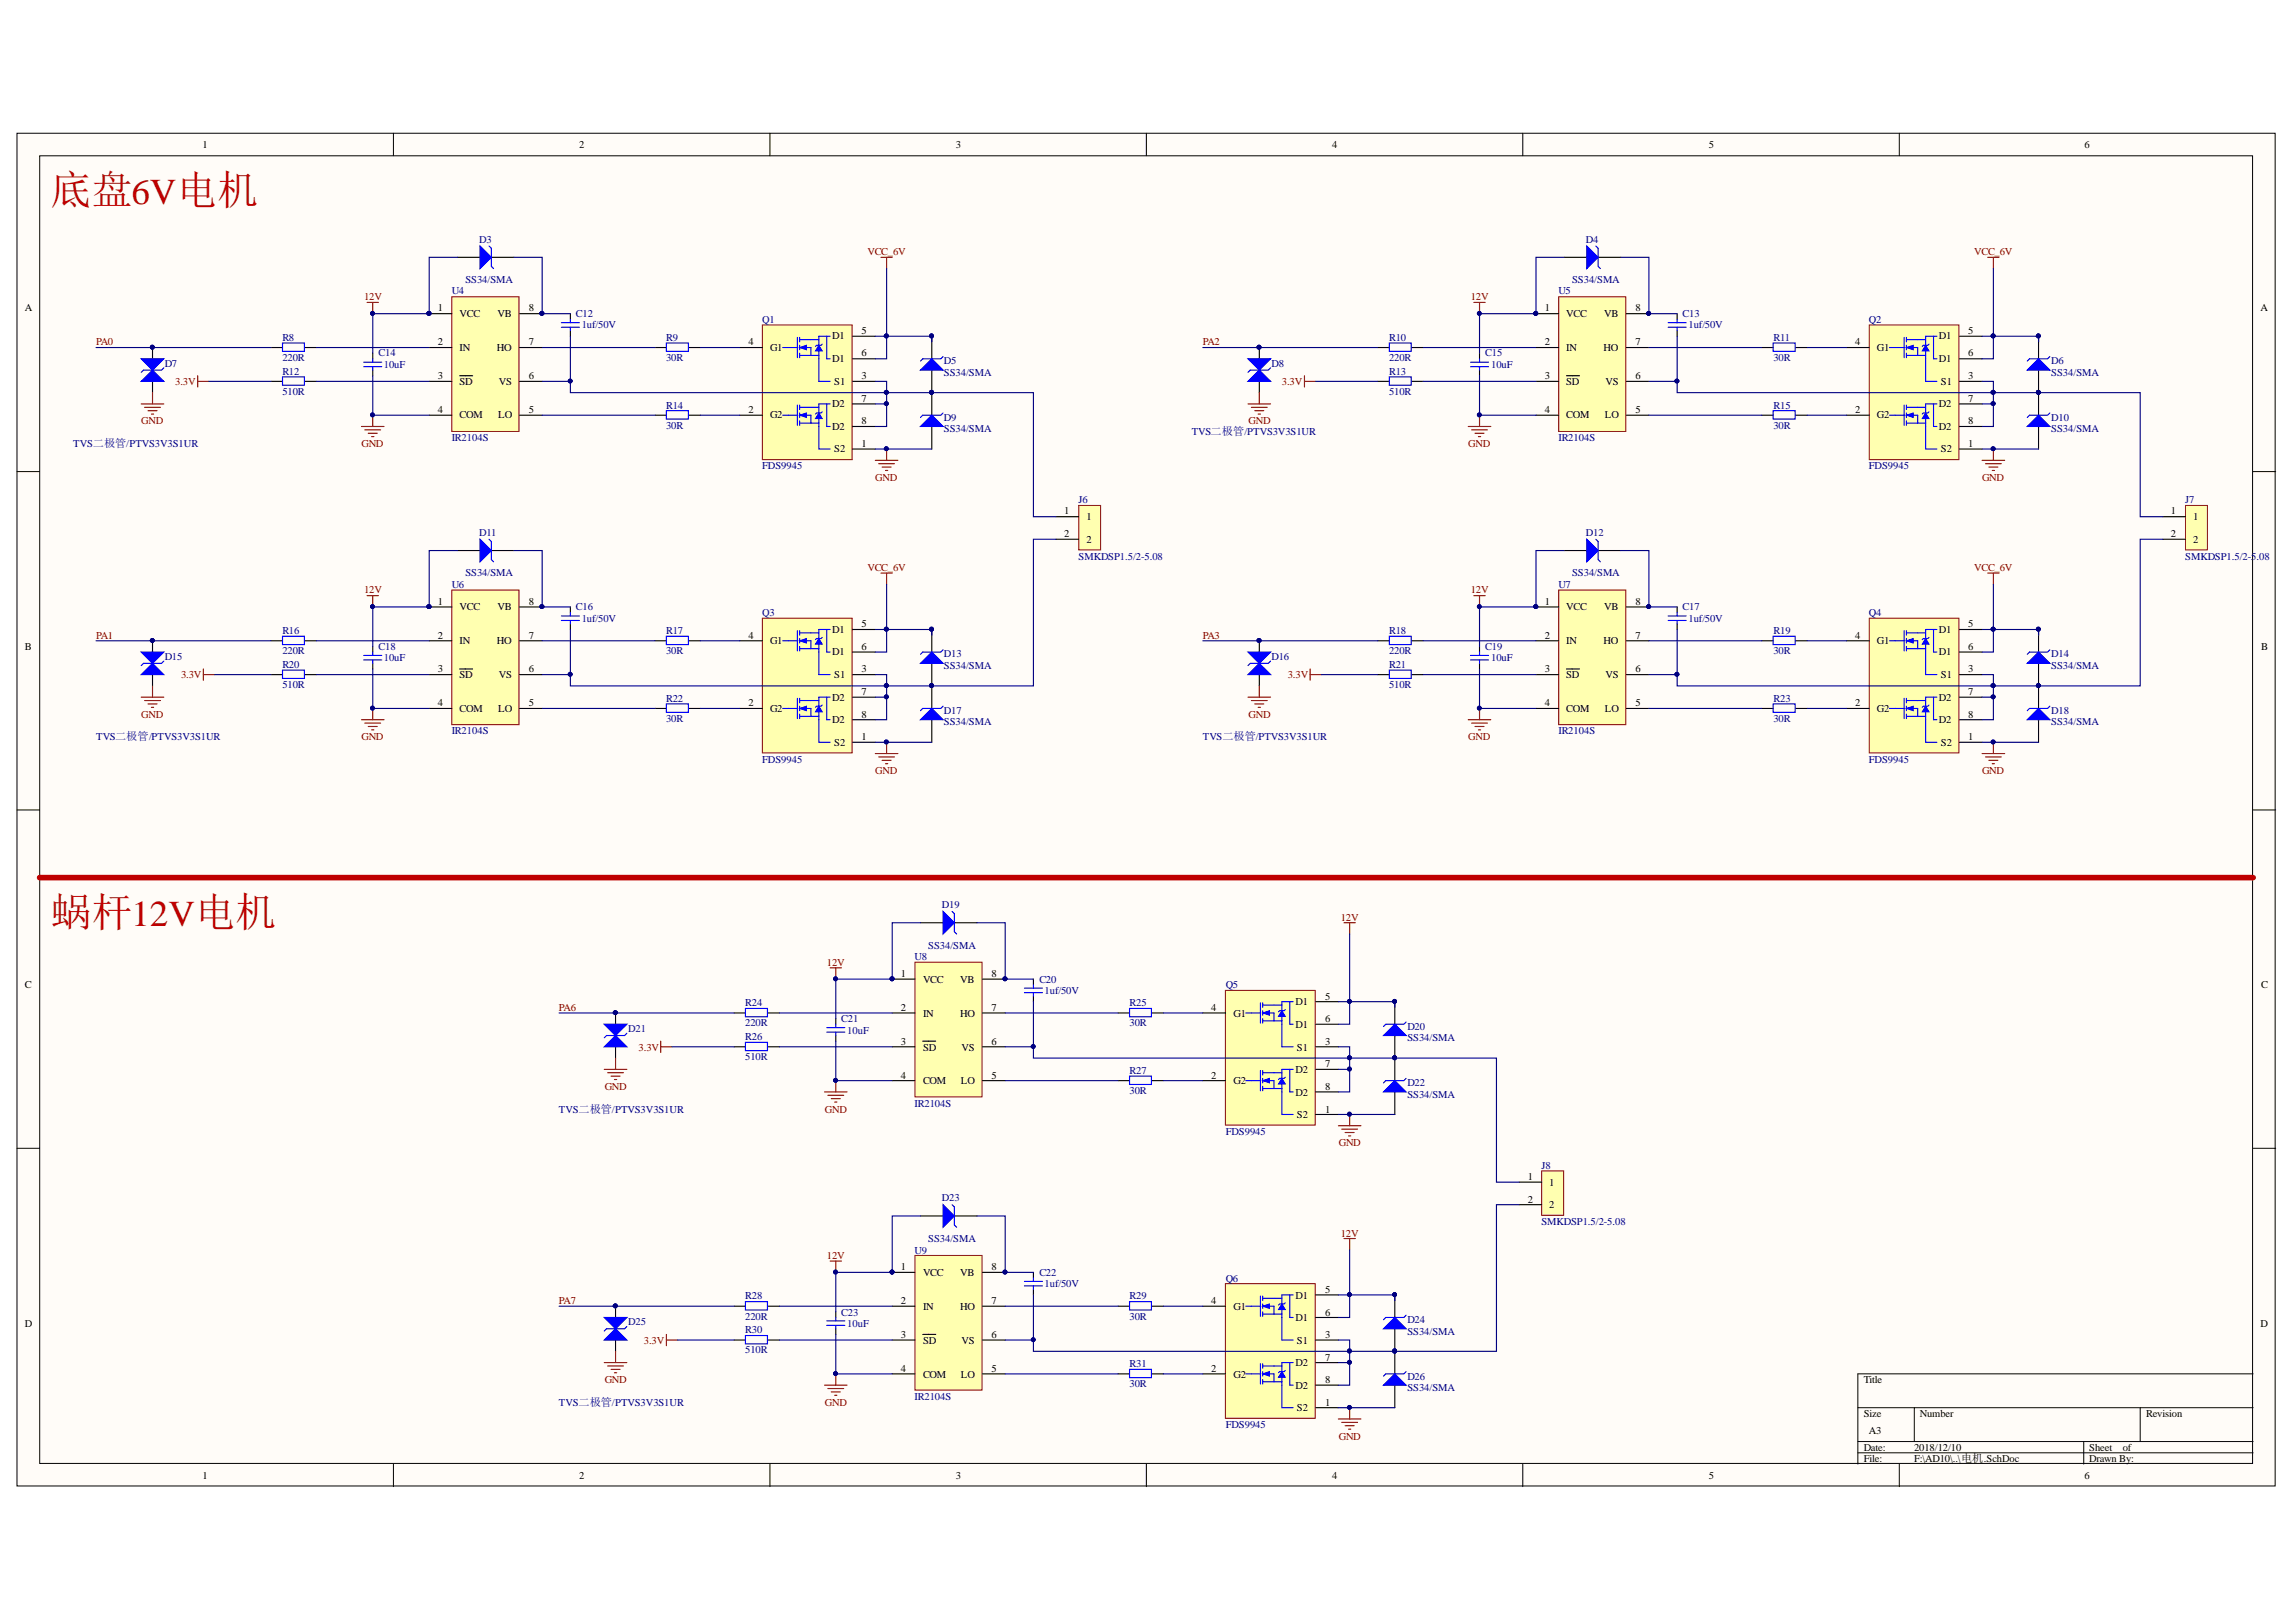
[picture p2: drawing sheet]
<svg xmlns="http://www.w3.org/2000/svg" width="297mm" height="210mm" viewBox="0 0 297 210" stroke-linecap="round" stroke-linejoin="round" font-family="sans-serif">
<defs><g id="words">
<g font-size="5.2" fill="#bf0000">
<text x="6.6" y="26.4">底盘6V电机</text>
<text x="6.6" y="119.8">蜗杆12V电机</text>
</g>
<g font-size="1.4">
<text x="26.2" y="19.2">1</text>
<text x="74.9" y="19.2">2</text>
<text x="123.6" y="19.2">3</text>
<text x="172.4" y="19.2">4</text>
<text x="221.1" y="19.2">5</text>
<text x="269.7" y="19.2">6</text>
<text x="3.2" y="40.3">A</text>
<text x="56.7" y="40.3">1</text>
<text x="59.5" y="41.1">VCC</text>
<text x="64.4" y="41.1">VB</text>
<text x="68.4" y="40.3">8</text>
<text x="199.8" y="40.3">1</text>
<text x="202.6" y="41.1">VCC</text>
<text x="207.5" y="41.1">VB</text>
<text x="211.6" y="40.3">8</text>
<text x="292.4" y="40.3">A</text>
<text x="56.7" y="44.7">2</text>
<text x="59.5" y="45.5">IN</text>
<text x="64.3" y="45.5">HO</text>
<text x="68.4" y="44.7">7</text>
<text x="96.8" y="44.7">4</text>
<text x="99.6" y="45.5">G1</text>
<text x="107.7" y="43.9">D1</text>
<text x="107.7" y="46.9">D1</text>
<text x="111.5" y="43.3">5</text>
<text x="111.5" y="46.1">6</text>
<text x="199.8" y="44.7">2</text>
<text x="202.6" y="45.5">IN</text>
<text x="207.5" y="45.5">HO</text>
<text x="211.6" y="44.7">7</text>
<text x="240" y="44.7">4</text>
<text x="242.8" y="45.5">G1</text>
<text x="250.8" y="43.9">D1</text>
<text x="250.8" y="46.9">D1</text>
<text x="254.6" y="43.3">5</text>
<text x="254.6" y="46.1">6</text>
<text x="56.7" y="53.5">4</text>
<text x="56.7" y="49.1">3</text>
<text x="59.5" y="49.8">SD</text>
<text x="64.5" y="49.8">VS</text>
<text x="68.4" y="49.1">6</text>
<text x="68.4" y="53.5">5</text>
<text x="96.8" y="53.5">2</text>
<text x="107.7" y="52.7">D2</text>
<text x="107.9" y="49.8">S1</text>
<text x="111.5" y="49.1">3</text>
<text x="111.5" y="52">7</text>
<text x="199.8" y="53.5">4</text>
<text x="199.8" y="49.1">3</text>
<text x="202.6" y="49.8">SD</text>
<text x="207.7" y="49.8">VS</text>
<text x="211.6" y="49.1">6</text>
<text x="211.6" y="53.5">5</text>
<text x="240" y="53.5">2</text>
<text x="250.8" y="52.7">D2</text>
<text x="251.1" y="49.8">S1</text>
<text x="254.6" y="49.1">3</text>
<text x="254.6" y="52">7</text>
<text x="59.5" y="54.2">COM</text>
<text x="64.4" y="54.2">LO</text>
<text x="99.6" y="54.2">G2</text>
<text x="107.7" y="55.7">D2</text>
<text x="107.9" y="58.5">S2</text>
<text x="111.5" y="57.8">1</text>
<text x="111.5" y="54.9">8</text>
<text x="202.6" y="54.2">COM</text>
<text x="207.6" y="54.2">LO</text>
<text x="242.8" y="54.2">G2</text>
<text x="250.8" y="55.7">D2</text>
<text x="251.1" y="58.5">S2</text>
<text x="254.6" y="57.8">1</text>
<text x="254.6" y="54.9">8</text>
<text x="137.7" y="66.6">1</text>
<text x="137.7" y="69.5">2</text>
<text x="140.6" y="67.3">1</text>
<text x="140.6" y="70.2">2</text>
<text x="280.9" y="66.6">1</text>
<text x="280.9" y="69.5">2</text>
<text x="283.7" y="67.3">1</text>
<text x="283.7" y="70.2">2</text>
<text x="56.7" y="78.2">1</text>
<text x="56.7" y="82.6">2</text>
<text x="59.5" y="79">VCC</text>
<text x="59.5" y="83.4">IN</text>
<text x="64.3" y="83.4">HO</text>
<text x="64.4" y="79">VB</text>
<text x="68.4" y="82.6">7</text>
<text x="68.4" y="78.2">8</text>
<text x="96.8" y="82.6">4</text>
<text x="99.6" y="83.4">G1</text>
<text x="107.7" y="81.9">D1</text>
<text x="111.5" y="81.2">5</text>
<text x="199.8" y="78.2">1</text>
<text x="199.8" y="82.6">2</text>
<text x="202.6" y="79">VCC</text>
<text x="202.6" y="83.4">IN</text>
<text x="207.5" y="83.4">HO</text>
<text x="207.5" y="79">VB</text>
<text x="211.6" y="82.6">7</text>
<text x="211.6" y="78.2">8</text>
<text x="240" y="82.6">4</text>
<text x="242.8" y="83.4">G1</text>
<text x="250.8" y="81.9">D1</text>
<text x="254.6" y="81.2">5</text>
<text x="3.2" y="84.1">B</text>
<text x="56.7" y="87">3</text>
<text x="59.5" y="87.8">SD</text>
<text x="64.5" y="87.8">VS</text>
<text x="68.4" y="87">6</text>
<text x="107.7" y="84.8">D1</text>
<text x="107.9" y="87.8">S1</text>
<text x="111.5" y="87">3</text>
<text x="111.5" y="84.1">6</text>
<text x="111.5" y="89.9">7</text>
<text x="199.8" y="87">3</text>
<text x="202.6" y="87.8">SD</text>
<text x="207.7" y="87.8">VS</text>
<text x="211.6" y="87">6</text>
<text x="250.8" y="84.8">D1</text>
<text x="251.1" y="87.8">S1</text>
<text x="254.6" y="87">3</text>
<text x="254.6" y="84.1">6</text>
<text x="254.6" y="89.9">7</text>
<text x="292.5" y="84.1">B</text>
<text x="56.7" y="91.4">4</text>
<text x="59.5" y="92.1">COM</text>
<text x="64.4" y="92.1">LO</text>
<text x="68.4" y="91.4">5</text>
<text x="96.8" y="91.4">2</text>
<text x="99.6" y="92.1">G2</text>
<text x="107.7" y="90.7">D2</text>
<text x="107.7" y="93.6">D2</text>
<text x="111.5" y="95.8">1</text>
<text x="111.5" y="92.9">8</text>
<text x="199.8" y="91.4">4</text>
<text x="202.6" y="92.1">COM</text>
<text x="207.6" y="92.1">LO</text>
<text x="211.6" y="91.4">5</text>
<text x="240" y="91.4">2</text>
<text x="242.8" y="92.1">G2</text>
<text x="250.8" y="90.7">D2</text>
<text x="250.8" y="93.6">D2</text>
<text x="254.6" y="95.8">1</text>
<text x="254.6" y="92.9">8</text>
<text x="107.9" y="96.5">S2</text>
<text x="251.1" y="96.5">S2</text>
<text x="3.2" y="127.9">C</text>
<text x="116.5" y="126.4">1</text>
<text x="116.5" y="130.8">2</text>
<text x="119.4" y="127.2">VCC</text>
<text x="119.4" y="131.6">IN</text>
<text x="124.2" y="131.6">HO</text>
<text x="124.2" y="127.2">VB</text>
<text x="128.3" y="130.8">7</text>
<text x="128.3" y="126.4">8</text>
<text x="156.7" y="130.8">4</text>
<text x="159.6" y="131.6">G1</text>
<text x="167.6" y="130">D1</text>
<text x="171.4" y="129.4">5</text>
<text x="292.5" y="127.9">C</text>
<text x="116.5" y="135.2">3</text>
<text x="119.4" y="135.9">SD</text>
<text x="124.4" y="135.9">VS</text>
<text x="128.3" y="135.2">6</text>
<text x="167.6" y="133">D1</text>
<text x="167.8" y="135.9">S1</text>
<text x="171.4" y="135.2">3</text>
<text x="171.4" y="132.2">6</text>
<text x="116.5" y="139.6">4</text>
<text x="119.4" y="140.3">COM</text>
<text x="124.3" y="140.3">LO</text>
<text x="128.3" y="139.6">5</text>
<text x="156.7" y="139.6">2</text>
<text x="159.6" y="140.3">G2</text>
<text x="167.6" y="138.8">D2</text>
<text x="167.6" y="141.8">D2</text>
<text x="171.4" y="144">1</text>
<text x="171.4" y="138.1">7</text>
<text x="171.4" y="141">8</text>
<text x="167.8" y="144.6">S2</text>
<text x="197.6" y="152.7">1</text>
<text x="197.6" y="155.6">2</text>
<text x="200.4" y="153.4">1</text>
<text x="200.4" y="156.3">2</text>
<text x="116.5" y="164.3">1</text>
<text x="119.4" y="165.1">VCC</text>
<text x="124.2" y="165.1">VB</text>
<text x="128.3" y="164.3">8</text>
<text x="171.4" y="167.3">5</text>
<text x="3.2" y="171.7">D</text>
<text x="116.5" y="173.1">3</text>
<text x="116.5" y="168.7">2</text>
<text x="119.4" y="173.9">SD</text>
<text x="119.4" y="169.5">IN</text>
<text x="124.2" y="169.5">HO</text>
<text x="124.4" y="173.9">VS</text>
<text x="128.3" y="168.7">7</text>
<text x="128.3" y="173.1">6</text>
<text x="156.7" y="168.7">4</text>
<text x="159.6" y="169.5">G1</text>
<text x="167.6" y="168.1">D1</text>
<text x="167.6" y="170.9">D1</text>
<text x="167.8" y="173.9">S1</text>
<text x="171.4" y="173.1">3</text>
<text x="171.4" y="170.3">6</text>
<text x="292.4" y="171.7">D</text>
<text x="116.5" y="177.5">4</text>
<text x="119.4" y="178.3">COM</text>
<text x="124.3" y="178.3">LO</text>
<text x="128.3" y="177.5">5</text>
<text x="156.7" y="177.5">2</text>
<text x="159.6" y="178.3">G2</text>
<text x="167.6" y="176.8">D2</text>
<text x="167.6" y="179.7">D2</text>
<text x="171.4" y="176.1">7</text>
<text x="171.4" y="179">8</text>
<text x="241.1" y="179">Title</text>
<text x="167.8" y="182.6">S2</text>
<text x="171.4" y="181.9">1</text>
<text x="241.1" y="183.3">Size</text>
<text x="241.8" y="185.5">A3</text>
<text x="248.4" y="183.3">Number</text>
<text x="277.6" y="183.3">Revision</text>
<text x="26.2" y="191.4">1</text>
<text x="74.9" y="191.4">2</text>
<text x="123.6" y="191.4">3</text>
<text x="172.4" y="191.4">4</text>
<text x="221.1" y="191.4">5</text>
<text x="241.1" y="187.7">Date:</text>
<text x="241.1" y="189.2">File:</text>
<text x="247.6" y="187.7">2018/12/10</text>
<text x="247.6" y="189.2">F:\AD10\..\电机.SchDoc</text>
<text x="269.7" y="191.4">6</text>
<text x="270.3" y="187.7">Sheet</text>
<text x="270.3" y="189.2">Drawn By:</text>
<text x="274.6" y="187.7">of</text>
</g>
<g font-size="1.4" fill="#000080">
<text x="62" y="31.4">D3</text>
<text x="205.2" y="31.4">D4</text>
<text x="58.4" y="38.1">U4</text>
<text x="60.2" y="36.7">SS34/SMA</text>
<text x="74.5" y="41.1">C12</text>
<text x="98.6" y="41.7">Q1</text>
<text x="201.6" y="38.1">U5</text>
<text x="203.4" y="36.7">SS34/SMA</text>
<text x="217.7" y="41.1">C13</text>
<text x="241.8" y="41.7">Q2</text>
<text x="21.3" y="47.5">D7</text>
<text x="36.5" y="44.1">R8</text>
<text x="36.5" y="46.7">220R</text>
<text x="49" y="46.1">C14</text>
<text x="49.6" y="47.6">10uF</text>
<text x="75.3" y="42.5">1uf/50V</text>
<text x="86.2" y="44.1">R9</text>
<text x="86.2" y="46.7">30R</text>
<text x="122.1" y="47.1">D5</text>
<text x="164.5" y="47.5">D8</text>
<text x="179.7" y="44.1">R10</text>
<text x="179.7" y="46.7">220R</text>
<text x="192.1" y="46.1">C15</text>
<text x="192.9" y="47.6">10uF</text>
<text x="218.4" y="42.5">1uf/50V</text>
<text x="229.4" y="44.1">R11</text>
<text x="229.4" y="46.7">30R</text>
<text x="265.4" y="47.1">D6</text>
<text x="36.5" y="48.5">R12</text>
<text x="36.5" y="51.1">510R</text>
<text x="86.2" y="52.9">R14</text>
<text x="122.1" y="48.7">SS34/SMA</text>
<text x="179.7" y="48.5">R13</text>
<text x="179.7" y="51.1">510R</text>
<text x="229.4" y="52.9">R15</text>
<text x="265.4" y="48.7">SS34/SMA</text>
<text x="9.5" y="57.8">TVS二极管/PTVS3V3S1UR</text>
<text x="58.4" y="57.1">IR2104S</text>
<text x="86.2" y="55.5">30R</text>
<text x="122.1" y="54.5">D9</text>
<text x="122.1" y="55.9">SS34/SMA</text>
<text x="154.2" y="56.4">TVS二极管/PTVS3V3S1UR</text>
<text x="201.6" y="57.1">IR2104S</text>
<text x="229.4" y="55.5">30R</text>
<text x="265.4" y="54.5">D10</text>
<text x="265.4" y="55.9">SS34/SMA</text>
<text x="98.6" y="60.7">FDS9945</text>
<text x="139.5" y="65.1">J6</text>
<text x="241.8" y="60.7">FDS9945</text>
<text x="282.7" y="65.1">J7</text>
<text x="62" y="69.4">D11</text>
<text x="205.2" y="69.4">D12</text>
<text x="58.4" y="76">U6</text>
<text x="60.2" y="74.6">SS34/SMA</text>
<text x="139.5" y="72.4">SMKDSP1.5/2-5.08</text>
<text x="201.6" y="76">U7</text>
<text x="203.4" y="74.6">SS34/SMA</text>
<text x="282.7" y="72.4">SMKDSP1.5/2-5.08</text>
<text x="36.5" y="82">R16</text>
<text x="74.5" y="79">C16</text>
<text x="75.3" y="80.4">1uf/50V</text>
<text x="86.2" y="82">R17</text>
<text x="98.6" y="79.8">Q3</text>
<text x="179.7" y="82">R18</text>
<text x="217.7" y="79">C17</text>
<text x="218.4" y="80.4">1uf/50V</text>
<text x="229.4" y="82">R19</text>
<text x="241.8" y="79.8">Q4</text>
<text x="21.3" y="85.4">D15</text>
<text x="36.5" y="84.7">220R</text>
<text x="36.5" y="86.4">R20</text>
<text x="36.5" y="89.1">510R</text>
<text x="49" y="84.1">C18</text>
<text x="49.6" y="85.6">10uF</text>
<text x="86.2" y="84.7">30R</text>
<text x="122.1" y="85.1">D13</text>
<text x="122.1" y="86.6">SS34/SMA</text>
<text x="164.5" y="85.4">D16</text>
<text x="179.7" y="84.7">220R</text>
<text x="179.7" y="86.4">R21</text>
<text x="179.7" y="89.1">510R</text>
<text x="192.1" y="84.1">C19</text>
<text x="192.9" y="85.6">10uF</text>
<text x="229.4" y="84.7">30R</text>
<text x="265.4" y="85.1">D14</text>
<text x="265.4" y="86.6">SS34/SMA</text>
<text x="12.4" y="95.8">TVS二极管/PTVS3V3S1UR</text>
<text x="58.4" y="95.1">IR2104S</text>
<text x="86.2" y="90.8">R22</text>
<text x="86.2" y="93.4">30R</text>
<text x="122.1" y="92.4">D17</text>
<text x="122.1" y="93.9">SS34/SMA</text>
<text x="155.6" y="95.8">TVS二极管/PTVS3V3S1UR</text>
<text x="201.6" y="95.1">IR2104S</text>
<text x="229.4" y="90.8">R23</text>
<text x="229.4" y="93.4">30R</text>
<text x="265.4" y="92.4">D18</text>
<text x="265.4" y="93.9">SS34/SMA</text>
<text x="98.6" y="98.7">FDS9945</text>
<text x="241.8" y="98.7">FDS9945</text>
<text x="121.9" y="117.5">D19</text>
<text x="118.3" y="124.2">U8</text>
<text x="120.1" y="122.8">SS34/SMA</text>
<text x="96.4" y="130.2">R24</text>
<text x="134.5" y="127.2">C20</text>
<text x="135.1" y="128.6">1uf/50V</text>
<text x="146.1" y="130.2">R25</text>
<text x="158.6" y="127.9">Q5</text>
<text x="81.3" y="133.6">D21</text>
<text x="96.4" y="132.8">220R</text>
<text x="96.4" y="134.6">R26</text>
<text x="96.4" y="137.2">510R</text>
<text x="108.8" y="132.2">C21</text>
<text x="109.6" y="133.7">10uF</text>
<text x="146.1" y="132.8">30R</text>
<text x="182.1" y="133.2">D20</text>
<text x="182.1" y="134.8">SS34/SMA</text>
<text x="72.3" y="144">TVS二极管/PTVS3V3S1UR</text>
<text x="118.3" y="143.2">IR2104S</text>
<text x="146.1" y="139">R27</text>
<text x="146.1" y="141.6">30R</text>
<text x="182.1" y="140.6">D22</text>
<text x="182.1" y="142">SS34/SMA</text>
<text x="158.6" y="146.8">FDS9945</text>
<text x="121.9" y="155.5">D23</text>
<text x="199.4" y="151.2">J8</text>
<text x="120.1" y="160.7">SS34/SMA</text>
<text x="199.4" y="158.5">SMKDSP1.5/2-5.08</text>
<text x="118.3" y="162.2">U9</text>
<text x="134.5" y="165.1">C22</text>
<text x="135.1" y="166.5">1uf/50V</text>
<text x="158.6" y="165.9">Q6</text>
<text x="81.3" y="171.5">D25</text>
<text x="96.4" y="168.1">R28</text>
<text x="96.4" y="170.8">220R</text>
<text x="96.4" y="172.5">R30</text>
<text x="108.8" y="170.3">C23</text>
<text x="109.6" y="171.7">10uF</text>
<text x="146.1" y="168.1">R29</text>
<text x="146.1" y="170.8">30R</text>
<text x="182.1" y="171.3">D24</text>
<text x="182.1" y="172.7">SS34/SMA</text>
<text x="96.4" y="175.2">510R</text>
<text x="146.1" y="176.9">R31</text>
<text x="146.1" y="179.5">30R</text>
<text x="182.1" y="178.5">D26</text>
<text x="182.1" y="180">SS34/SMA</text>
<text x="72.3" y="181.9">TVS二极管/PTVS3V3S1UR</text>
<text x="118.3" y="181.2">IR2104S</text>
<text x="158.6" y="184.8">FDS9945</text>
</g>
<g font-size="1.4" fill="#800000">
<text x="112.2" y="33">VCC_6V</text>
<text x="255.4" y="33">VCC_6V</text>
<text x="47.1" y="38.9">12V</text>
<text x="190.3" y="38.9">12V</text>
<text x="12.4" y="44.7">PA0</text>
<text x="155.6" y="44.7">PA2</text>
<text x="22.7" y="49.8">3.3V</text>
<text x="165.8" y="49.8">3.3V</text>
<text x="18.3" y="54.9">GND</text>
<text x="46.8" y="57.8">GND</text>
<text x="161.5" y="54.9">GND</text>
<text x="189.9" y="57.8">GND</text>
<text x="113.2" y="62.2">GND</text>
<text x="256.4" y="62.2">GND</text>
<text x="47.1" y="76.8">12V</text>
<text x="112.2" y="73.8">VCC_6V</text>
<text x="190.3" y="76.8">12V</text>
<text x="255.4" y="73.8">VCC_6V</text>
<text x="12.4" y="82.6">PA1</text>
<text x="155.6" y="82.6">PA3</text>
<text x="23.4" y="87.8">3.3V</text>
<text x="166.6" y="87.8">3.3V</text>
<text x="18.3" y="92.9">GND</text>
<text x="46.8" y="95.8">GND</text>
<text x="161.5" y="92.9">GND</text>
<text x="189.9" y="95.8">GND</text>
<text x="113.2" y="100.1">GND</text>
<text x="256.4" y="100.1">GND</text>
<text x="173.5" y="119.1">12V</text>
<text x="107" y="125">12V</text>
<text x="72.3" y="130.8">PA6</text>
<text x="82.6" y="135.9">3.3V</text>
<text x="78.2" y="141">GND</text>
<text x="106.7" y="144">GND</text>
<text x="173.2" y="148.3">GND</text>
<text x="173.5" y="160">12V</text>
<text x="107" y="162.9">12V</text>
<text x="72.3" y="168.7">PA7</text>
<text x="83.3" y="173.9">3.3V</text>
<text x="78.2" y="179">GND</text>
<text x="106.7" y="181.9">GND</text>
<text x="173.2" y="186.3">GND</text>
</g>
</g></defs>
<g fill="#fffcf8" stroke="#000" stroke-width=".13">
<path d="M2.2 17.2h292.1v175.1h-292.1z"/>
<path d="M5.1 20.2h286.3v169.2h-286.3z"/>
</g>
<g fill="none" stroke="#000" stroke-width=".13">
<path d="M50.9 17.2v3M99.6 17.2v3M148.3 17.2v3M197 17.2v3M245.7 17.2v3M2.2 61h2.9M291.5 61h2.9M2.2 104.8h2.9M291.5 104.8h2.9M2.2 148.6h2.9M291.5 148.6h2.9M291.5 177.8h-51.1v11.7"/>
<path d="M50.9 189.5v2.9M99.6 189.5v2.9M148.3 189.5v2.9M197 189.5v2.9M240.4 182.2h51.1M240.4 186.6h51.1M240.4 188h51.1M245.7 189.5v2.9M247.7 182.2v4.4M269.6 186.6v2.9M276.9 182.2v4.4"/>
</g>
<path d="M58.5 38.4h8.6v17.4h-8.6z" fill="#ffffb0" stroke="#800000" stroke-width=".13"/>
<path d="M59.2 33.3h2.9M63.6 33.3h2.9M55.5 53.7h3M55.5 40.6h3M55.5 49.4h3M55.5 45h3M59.5 48.6h1.7M67.2 53.7h2.9M67.2 40.6h2.9M67.2 49.4h2.9M67.2 45h2.9" fill="none" stroke="#000" stroke-width=".15"/>
<g fill="#000080" stroke="#000080" stroke-width=".13">
<circle cx="55.5" cy="40.5" r=".25"/>
<circle cx="70.1" cy="40.5" r=".25"/>
</g>
<path d="M62.1 31.8l1.5 1.5-1.5 1.5z" fill="#00f"/>
<g fill="none" stroke="#00f" stroke-width=".15">
<path d="M62.1 31.8l1.5 1.5-1.5 1.5zM63.3 31.8l.3 .3v2.4l.3 .3M36.5 44.4h2.9v1.1h-2.9zM36.5 48.8h2.9v1h-2.9zM47.1 46.9h2.3M47.1 47.5h2.3M48.2 46.4v.5M48.2 47.5v.4M72.6 41.8h2.4M72.6 42.3h2.4M73.8 41.3v.5M73.8 42.3v.5"/>
<path d="M86.2 44.4h2.9v1.1h-2.9zM86.2 53.1h2.9v1.1h-2.9z"/>
</g>
<path d="M35.1 45h1.4M35.1 49.4h1.4M39.5 45h1.4M39.5 49.4h1.4M48.2 45.7v.7M48.2 47.9v.7M73.8 40.6v.7M73.8 42.8v.7M84.8 45h1.4M84.8 53.7h1.4M89.1 45h1.5M89.1 53.7h1.5" fill="none" stroke="#000" stroke-width=".15"/>
<path d="M47.5 39.1h1.5M48.2 39.1v1.5M46.8 55.2h2.9M47.2 55.6h2M47.6 56.1h1.2M48.1 56.5h.3M48.2 53.7v1.5" fill="none" stroke="#800000" stroke-width=".15"/>
<g fill="#000080" stroke="#000080" stroke-width=".13">
<circle cx="48.2" cy="53.7" r=".25"/>
<circle cx="48.2" cy="40.5" r=".25"/>
</g>
<path d="M98.6 42.1h11.6v17.4h-11.6z" fill="#ffffb0" stroke="#800000" stroke-width=".13"/>
<path d="M95.7 53.7h2.9M95.7 45h2.9M110.3 58.1h2.9M110.3 49.4h2.9M110.3 43.5h2.9M110.3 46.4h2.9M110.3 52.3h2.9M110.3 55.2h2.9" fill="none" stroke="#000" stroke-width=".15"/>
<path d="M102 53.7h1.2M103.2 52.4v2.6M103.5 52.7h1.4M103.5 53.7h1.4M103.5 54.8h1.4M103.5 52.4v.6M103.5 53.4v.6M103.5 54.5v.5" fill="none" stroke="#00f" stroke-width=".15"/>
<path d="M103.5 53.7l.8-.3v.6z" fill="#00f"/>
<path d="M103.5 53.7l.8-.3v.6z" fill="none" stroke="#00f" stroke-width=".13"/>
<path d="M105.9 53.4l.5 .8h-.9z" fill="#00f"/>
<path d="M105.9 53.4l.5 .8h-.9z" fill="none" stroke="#00f" stroke-width=".13"/>
<g fill="none" stroke="#00f" stroke-width=".15">
<path d="M101.3 53.7h.7M102 45h1.2M103.2 43.7v2.6M103.5 44h1.4M103.5 45h1.4M103.5 46h1.4M103.5 43.7v.5M103.5 44.7v.6M103.5 45.7v.6M104.9 53.7v1.1h1v.4M104.9 52.7h1M105.9 54.2v.6"/>
<path d="M106.4 53.3l-.2 .1h-.6l-.1 .2M107 52.3v2.9h.4M107.4 52.3h-1.5v1.1"/>
</g>
<path d="M103.5 45l.8-.3v.6z" fill="#00f"/>
<path d="M103.5 45l.8-.3v.6z" fill="none" stroke="#00f" stroke-width=".13"/>
<path d="M105.9 44.7l.5 .7h-.9z" fill="#00f"/>
<path d="M105.9 44.7l.5 .7h-.9z" fill="none" stroke="#00f" stroke-width=".13"/>
<path d="M101.3 45h.7M104.9 45v1h1v3.4h1.5M104.9 44h1M105.9 55.2v2.9h1.5M105.9 45.4v.6M106.4 44.5l-.2 .2h-.6l-.1 .1M107 43.5v2.9h.4M107.4 43.5h-1.5v1.2" fill="none" stroke="#00f" stroke-width=".15"/>
<path d="M113.2 59.6h3M114.7 58.1v1.5M113.7 60h2M114.1 60.4h1.2M114.6 60.9h.2" fill="none" stroke="#800000" stroke-width=".15"/>
<g fill="#000080" stroke="#000080" stroke-width=".13">
<circle cx="114.7" cy="58.1" r=".25"/>
<circle cx="120.5" cy="50.8" r=".25"/>
<circle cx="120.5" cy="43.5" r=".25"/>
</g>
<path d="M120.5 43.5v2.9M120.5 47.9v2.9" fill="none" stroke="#000" stroke-width=".15"/>
<path d="M119.1 47.9l1.4-1.5 1.5 1.5z" fill="#00f"/>
<path d="M119.1 47.9l1.4-1.5 1.5 1.5zM122 46.1l-.3 .3h-2.3l-.3 .3" fill="none" stroke="#00f" stroke-width=".15"/>
<g fill="#000080" stroke="#000080" stroke-width=".13">
<circle cx="120.5" cy="50.8" r=".25"/>
<circle cx="120.5" cy="43.5" r=".25"/>
</g>
<path d="M120.5 50.8v2.9M120.5 55.2v2.9" fill="none" stroke="#000" stroke-width=".15"/>
<path d="M119.1 55.2l1.4-1.5 1.5 1.5z" fill="#00f"/>
<path d="M119.1 55.2l1.4-1.5 1.5 1.5zM122 53.4l-.3 .3h-2.3l-.3 .3" fill="none" stroke="#00f" stroke-width=".15"/>
<circle cx="120.5" cy="50.8" r=".25" fill="#000080" stroke="#000080" stroke-width=".13"/>
<path d="M114 33.3h1.4M114.7 33.3v1.5" fill="none" stroke="#800000" stroke-width=".15"/>
<path d="M139.6 65.4h2.8v5.8h-2.8z" fill="#ffffb0" stroke="#800000" stroke-width=".13"/>
<path d="M136.6 66.9h2.9M136.6 69.8h2.9" fill="none" stroke="#000" stroke-width=".15"/>
<path d="M58.5 76.4h8.6v17.4h-8.6z" fill="#ffffb0" stroke="#800000" stroke-width=".13"/>
<path d="M55.5 78.5h3M59.2 71.2h2.9M63.6 71.2h2.9M67.2 78.5h2.9M55.5 91.7h3M55.5 87.3h3M55.5 82.9h3M59.5 86.6h1.7M67.2 91.7h2.9M67.2 87.3h2.9M67.2 82.9h2.9" fill="none" stroke="#000" stroke-width=".15"/>
<g fill="#000080" stroke="#000080" stroke-width=".13">
<circle cx="55.5" cy="78.5" r=".25"/>
<circle cx="70.1" cy="78.5" r=".25"/>
</g>
<path d="M62.1 69.8l1.5 1.4-1.5 1.5z" fill="#00f"/>
<g fill="none" stroke="#00f" stroke-width=".15">
<path d="M62.1 69.8l1.5 1.4-1.5 1.5zM63.3 69.8l.3 .3v2.3l.3 .3M72.6 79.7h2.4M73.8 79.3v.4M36.5 82.3h2.9v1.1h-2.9zM36.5 86.7h2.9v1.1h-2.9zM47.1 84.8h2.3M47.1 85.4h2.3M48.2 84.4v.4M48.2 85.4v.4M72.6 80.3h2.4M73.8 80.3v.4"/>
<path d="M86.2 82.3h2.9v1.1h-2.9zM86.2 91.1h2.9v1.1h-2.9z"/>
</g>
<path d="M73.8 78.5v.8M35.1 82.9h1.4M35.1 87.3h1.4M39.5 82.9h1.4M39.5 87.3h1.4M48.2 83.7v.7M48.2 85.8v.8M73.8 80.7v.8M84.8 82.9h1.4M84.8 91.7h1.4M89.1 82.9h1.5M89.1 91.7h1.5" fill="none" stroke="#000" stroke-width=".15"/>
<path d="M47.5 77.1h1.5M48.2 77.1v1.4M46.8 93.1h2.9M47.2 93.6h2M47.6 94h1.2M48.1 94.5h.3M48.2 91.7v1.4" fill="none" stroke="#800000" stroke-width=".15"/>
<g fill="#000080" stroke="#000080" stroke-width=".13">
<circle cx="48.2" cy="91.6" r=".25"/>
<circle cx="48.2" cy="78.5" r=".25"/>
</g>
<path d="M98.6 80h11.6v17.4h-11.6z" fill="#ffffb0" stroke="#800000" stroke-width=".13"/>
<path d="M95.7 91.7h2.9M95.7 82.9h2.9M110.3 96.1h2.9M110.3 87.3h2.9M110.3 81.5h2.9M110.3 84.4h2.9M110.3 90.2h2.9M110.3 93.1h2.9" fill="none" stroke="#000" stroke-width=".15"/>
<path d="M102 91.7h1.2M103.2 90.4v2.6M103.5 90.7h1.4M103.5 91.7h1.4M103.5 92.7h1.4M103.5 90.4v.6M103.5 91.4v.6M103.5 92.4v.6" fill="none" stroke="#00f" stroke-width=".15"/>
<path d="M103.5 91.7l.8-.3v.6z" fill="#00f"/>
<path d="M103.5 91.7l.8-.3v.6z" fill="none" stroke="#00f" stroke-width=".13"/>
<path d="M105.9 91.4l.5 .7h-.9z" fill="#00f"/>
<path d="M105.9 91.4l.5 .7h-.9z" fill="none" stroke="#00f" stroke-width=".13"/>
<g fill="none" stroke="#00f" stroke-width=".15">
<path d="M101.3 91.7h.7M102 82.9h1.2M103.2 81.6v2.6M103.5 81.9h1.4M103.5 82.9h1.4M103.5 83.9h1.4M103.5 81.6v.6M103.5 82.6v.6M103.5 83.7v.5M104.9 91.7v1h1v.4M104.9 90.7h1M105.9 92.1v.6"/>
<path d="M106.4 91.2l-.2 .2h-.6l-.1 .1M107 90.2v2.9h.4M107.4 90.2h-1.5v1.2"/>
</g>
<path d="M103.5 82.9l.8-.3v.6z" fill="#00f"/>
<path d="M103.5 82.9l.8-.3v.6z" fill="none" stroke="#00f" stroke-width=".13"/>
<path d="M105.9 82.6l.5 .8h-.9z" fill="#00f"/>
<path d="M105.9 82.6l.5 .8h-.9z" fill="none" stroke="#00f" stroke-width=".13"/>
<path d="M101.3 82.9h.7M104.9 82.9v1h1v3.4h1.5M104.9 81.9h1M105.9 93.1v3h1.5M105.9 83.4v.5M106.4 82.5l-.2 .1h-.6l-.1 .2M107 81.5v2.9h.4M107.4 81.5h-1.5v1.1" fill="none" stroke="#00f" stroke-width=".15"/>
<path d="M113.2 97.5h3M113.7 98h2M114.1 98.4h1.2M114.6 98.8h.2M114.7 96.1v1.4" fill="none" stroke="#800000" stroke-width=".15"/>
<g fill="#000080" stroke="#000080" stroke-width=".13">
<circle cx="114.7" cy="96" r=".25"/>
<circle cx="120.5" cy="88.7" r=".25"/>
<circle cx="120.5" cy="81.4" r=".25"/>
</g>
<path d="M120.5 81.5v2.9M120.5 85.8v3" fill="none" stroke="#000" stroke-width=".15"/>
<path d="M119.1 85.8l1.4-1.4 1.5 1.4z" fill="#00f"/>
<path d="M119.1 85.8l1.4-1.4 1.5 1.4zM122 84.1l-.3 .3h-2.3l-.3 .3" fill="none" stroke="#00f" stroke-width=".15"/>
<g fill="#000080" stroke="#000080" stroke-width=".13">
<circle cx="120.5" cy="88.7" r=".25"/>
<circle cx="120.5" cy="81.4" r=".25"/>
</g>
<path d="M120.5 88.8v2.9M120.5 93.1v3" fill="none" stroke="#000" stroke-width=".15"/>
<path d="M119.1 93.1l1.4-1.4 1.5 1.4z" fill="#00f"/>
<path d="M119.1 93.1l1.4-1.4 1.5 1.4zM122 91.4l-.3 .3h-2.3l-.3 .3" fill="none" stroke="#00f" stroke-width=".15"/>
<g fill="#000080" stroke="#000080" stroke-width=".13">
<circle cx="120.5" cy="88.7" r=".25"/>
<circle cx="19.7" cy="44.9" r=".25"/>
</g>
<path d="M26.3 86.6v1.4M26.3 87.3h1.5" fill="none" stroke="#800000" stroke-width=".15"/>
<path d="M19.7 45v1.4M19.7 49.4v1.4" fill="none" stroke="#000" stroke-width=".15"/>
<path d="M18.3 49.4l1.4-1.5 1.5 1.5z" fill="#00f"/>
<path d="M18.3 49.4l1.4-1.5 1.5 1.5zM21.2 47.6l-.3 .3h-2.3l-.3 .3" fill="none" stroke="#00f" stroke-width=".15"/>
<path d="M18.3 46.4h2.9l-1.5 1.5z" fill="#00f"/>
<path d="M18.3 46.4h2.9l-1.5 1.5z" fill="none" stroke="#00f" stroke-width=".15"/>
<g fill="#000080" stroke="#000080" stroke-width=".13">
<circle cx="19.7" cy="44.9" r=".25"/>
<circle cx="19.7" cy="82.9" r=".25"/>
</g>
<path d="M18.3 52.3h2.9M18.7 52.7h2.1M19.1 53.1h1.2M19.6 53.6h.3M19.7 50.8v1.5" fill="none" stroke="#800000" stroke-width=".15"/>
<path d="M19.7 82.9v1.5M19.7 87.3v1.5" fill="none" stroke="#000" stroke-width=".15"/>
<path d="M18.3 87.3l1.4-1.5 1.5 1.5z" fill="#00f"/>
<path d="M18.3 87.3l1.4-1.5 1.5 1.5zM21.2 85.6l-.3 .2h-2.3l-.3 .3" fill="none" stroke="#00f" stroke-width=".15"/>
<path d="M18.3 84.4h2.9l-1.5 1.4z" fill="#00f"/>
<path d="M18.3 84.4h2.9l-1.5 1.4z" fill="none" stroke="#00f" stroke-width=".15"/>
<circle cx="19.7" cy="82.9" r=".25" fill="#000080" stroke="#000080" stroke-width=".13"/>
<path d="M25.6 48.6v1.5M25.6 49.4h1.4M114 74.2h1.4M114.7 74.2v1.4M18.3 90.2h2.9M18.7 90.7h2.1M19.1 91.1h1.2M19.6 91.5h.3M19.7 88.8v1.4" fill="none" stroke="#800000" stroke-width=".15"/>
<path d="M5.1 113.6h286.4" fill="none" stroke="#bf0000" stroke-width=".73"/>
<path d="M201.7 38.4h8.6v17.4h-8.6z" fill="#ffffb0" stroke="#800000" stroke-width=".13"/>
<path d="M202.4 33.3h2.9M206.8 33.3h2.9M198.7 53.7h2.9M198.7 40.6h2.9M198.7 49.4h2.9M198.7 45h2.9M202.7 48.6h1.6M210.4 53.7h2.9M210.4 40.6h2.9M210.4 49.4h2.9M210.4 45h2.9" fill="none" stroke="#000" stroke-width=".15"/>
<g fill="#000080" stroke="#000080" stroke-width=".13">
<circle cx="198.7" cy="40.6" r=".25"/>
<circle cx="213.3" cy="40.5" r=".25"/>
</g>
<path d="M205.3 31.8l1.5 1.5-1.5 1.5z" fill="#00f"/>
<g fill="none" stroke="#00f" stroke-width=".15">
<path d="M205.3 31.8l1.5 1.5-1.5 1.5zM206.5 31.8l.3 .3v2.4l.2 .3M179.7 44.4h2.9v1.1h-2.9zM179.7 48.8h2.9v1h-2.9zM190.2 46.9h2.4M190.2 47.5h2.4M191.4 46.4v.5M191.4 47.5v.4M215.8 41.8h2.3M215.8 42.3h2.3M217 41.3v.5M217 42.3v.5"/>
<path d="M229.4 44.4h2.8v1.1h-2.8zM229.4 53.1h2.8v1.1h-2.8z"/>
</g>
<path d="M178.3 45h1.4M178.3 49.4h1.4M182.6 45h1.5M182.6 49.4h1.5M191.4 45.7v.7M191.4 47.9v.7M217 40.6v.7M217 42.8v.7M227.9 45h1.5M227.9 53.7h1.5M232.3 45h1.5M232.3 53.7h1.5" fill="none" stroke="#000" stroke-width=".15"/>
<path d="M190.7 39.1h1.4M191.4 39.1v1.5M189.9 55.2h3M190.4 55.6h2M190.8 56.1h1.2M191.3 56.5h.3M191.4 53.7v1.5" fill="none" stroke="#800000" stroke-width=".15"/>
<g fill="#000080" stroke="#000080" stroke-width=".13">
<circle cx="191.4" cy="53.7" r=".25"/>
<circle cx="191.4" cy="40.6" r=".25"/>
</g>
<path d="M241.8 42.1h11.6v17.4h-11.6z" fill="#ffffb0" stroke="#800000" stroke-width=".13"/>
<path d="M238.9 53.7h2.9M238.9 45h2.9M253.5 58.1h2.9M253.5 49.4h2.9M253.5 43.5h2.9M253.5 46.4h2.9M253.5 52.3h2.9M253.5 55.2h2.9" fill="none" stroke="#000" stroke-width=".15"/>
<path d="M245.2 53.7h1.1M246.3 52.4v2.6M246.6 52.7h1.5M246.6 53.7h1.5M246.6 54.8h1.5M246.6 52.4v.6M246.6 53.4v.6M246.6 54.5v.5" fill="none" stroke="#00f" stroke-width=".15"/>
<path d="M246.6 53.7l.9-.3v.6z" fill="#00f"/>
<path d="M246.6 53.7l.9-.3v.6z" fill="none" stroke="#00f" stroke-width=".13"/>
<path d="M249.1 53.4l.5 .8h-.9z" fill="#00f"/>
<path d="M249.1 53.4l.5 .8h-.9z" fill="none" stroke="#00f" stroke-width=".13"/>
<g fill="none" stroke="#00f" stroke-width=".15">
<path d="M244.4 53.7h.8M245.2 45h1.1M246.3 43.7v2.6M246.6 44h1.5M246.6 45h1.5M246.6 46h1.5M246.6 43.7v.5M246.6 44.7v.6M246.6 45.7v.6M248.1 53.7v1.1h1v.4M248.1 52.7h1M249.1 54.2v.6"/>
<path d="M249.6 53.3l-.2 .1h-.6l-.1 .2M250.1 52.3v2.9h.5M250.6 52.3h-1.5v1.1"/>
</g>
<path d="M246.6 45l.9-.3v.6z" fill="#00f"/>
<path d="M246.6 45l.9-.3v.6z" fill="none" stroke="#00f" stroke-width=".13"/>
<path d="M249.1 44.7l.5 .7h-.9z" fill="#00f"/>
<path d="M249.1 44.7l.5 .7h-.9z" fill="none" stroke="#00f" stroke-width=".13"/>
<path d="M244.4 45h.8M248.1 45v1h1v3.4h1.5M248.1 44h1M249.1 55.2v2.9h1.5M249.1 45.4v.6M249.6 44.5l-.2 .2h-.6l-.1 .1M250.1 43.5v2.9h.5M250.6 43.5h-1.5v1.2" fill="none" stroke="#00f" stroke-width=".15"/>
<path d="M256.4 59.6h2.9M257.9 58.1v1.5M256.9 60h2M257.3 60.4h1.2M257.7 60.9h.3" fill="none" stroke="#800000" stroke-width=".15"/>
<g fill="#000080" stroke="#000080" stroke-width=".13">
<circle cx="257.9" cy="58.1" r=".25"/>
<circle cx="263.7" cy="50.8" r=".25"/>
<circle cx="263.7" cy="43.5" r=".25"/>
</g>
<path d="M263.7 43.5v2.9M263.7 47.9v2.9" fill="none" stroke="#000" stroke-width=".15"/>
<path d="M262.3 47.9l1.4-1.5 1.5 1.5z" fill="#00f"/>
<path d="M262.3 47.9l1.4-1.5 1.5 1.5zM265.2 46.1l-.3 .3h-2.3l-.3 .3" fill="none" stroke="#00f" stroke-width=".15"/>
<g fill="#000080" stroke="#000080" stroke-width=".13">
<circle cx="263.7" cy="50.8" r=".25"/>
<circle cx="263.7" cy="43.5" r=".25"/>
</g>
<path d="M263.7 50.8v2.9M263.7 55.2v2.9" fill="none" stroke="#000" stroke-width=".15"/>
<path d="M262.3 55.2l1.4-1.5 1.5 1.5z" fill="#00f"/>
<path d="M262.3 55.2l1.4-1.5 1.5 1.5zM265.2 53.4l-.3 .3h-2.3l-.3 .3" fill="none" stroke="#00f" stroke-width=".15"/>
<circle cx="263.7" cy="50.8" r=".25" fill="#000080" stroke="#000080" stroke-width=".13"/>
<path d="M257.2 33.3h1.4M257.9 33.3v1.5" fill="none" stroke="#800000" stroke-width=".15"/>
<path d="M282.7 65.4h2.9v5.8h-2.9z" fill="#ffffb0" stroke="#800000" stroke-width=".13"/>
<path d="M279.8 66.9h2.9M279.8 69.8h2.9" fill="none" stroke="#000" stroke-width=".15"/>
<path d="M201.7 76.4h8.6v17.4h-8.6z" fill="#ffffb0" stroke="#800000" stroke-width=".13"/>
<path d="M198.7 78.5h2.9M202.4 71.2h2.9M206.8 71.2h2.9M210.4 78.5h2.9M198.7 91.7h2.9M198.7 87.3h2.9M198.7 82.9h2.9M202.7 86.6h1.6M210.4 91.7h2.9M210.4 87.3h2.9M210.4 82.9h2.9" fill="none" stroke="#000" stroke-width=".15"/>
<g fill="#000080" stroke="#000080" stroke-width=".13">
<circle cx="198.7" cy="78.5" r=".25"/>
<circle cx="213.3" cy="78.5" r=".25"/>
</g>
<path d="M205.3 69.8l1.5 1.4-1.5 1.5z" fill="#00f"/>
<g fill="none" stroke="#00f" stroke-width=".15">
<path d="M205.3 69.8l1.5 1.4-1.5 1.5zM206.5 69.8l.3 .3v2.3l.2 .3M215.8 79.7h2.3M217 79.3v.4M179.7 82.3h2.9v1.1h-2.9zM179.7 86.7h2.9v1.1h-2.9zM190.2 84.8h2.4M190.2 85.4h2.4M191.4 84.4v.4M191.4 85.4v.4M215.8 80.3h2.3M217 80.3v.4"/>
<path d="M229.4 82.3h2.8v1.1h-2.8zM229.4 91.1h2.8v1.1h-2.8z"/>
</g>
<path d="M217 78.5v.8M178.3 82.9h1.4M178.3 87.3h1.4M182.6 82.9h1.5M182.6 87.3h1.5M191.4 83.7v.7M191.4 85.8v.8M217 80.7v.8M227.9 82.9h1.5M227.9 91.7h1.5M232.3 82.9h1.5M232.3 91.7h1.5" fill="none" stroke="#000" stroke-width=".15"/>
<path d="M190.7 77.1h1.4M191.4 77.1v1.4M189.9 93.1h3M190.4 93.6h2M190.8 94h1.2M191.3 94.5h.3M191.4 91.7v1.4" fill="none" stroke="#800000" stroke-width=".15"/>
<g fill="#000080" stroke="#000080" stroke-width=".13">
<circle cx="191.4" cy="91.6" r=".25"/>
<circle cx="191.4" cy="78.5" r=".25"/>
</g>
<path d="M241.8 80h11.6v17.4h-11.6z" fill="#ffffb0" stroke="#800000" stroke-width=".13"/>
<path d="M238.9 91.7h2.9M238.9 82.9h2.9M253.5 96.1h2.9M253.5 87.3h2.9M253.5 81.5h2.9M253.5 84.4h2.9M253.5 90.2h2.9M253.5 93.1h2.9" fill="none" stroke="#000" stroke-width=".15"/>
<path d="M245.2 91.7h1.1M246.3 90.4v2.6M246.6 90.7h1.5M246.6 91.7h1.5M246.6 92.7h1.5M246.6 90.4v.6M246.6 91.4v.6M246.6 92.4v.6" fill="none" stroke="#00f" stroke-width=".15"/>
<path d="M246.6 91.7l.9-.3v.6z" fill="#00f"/>
<path d="M246.6 91.7l.9-.3v.6z" fill="none" stroke="#00f" stroke-width=".13"/>
<path d="M249.1 91.4l.5 .7h-.9z" fill="#00f"/>
<path d="M249.1 91.4l.5 .7h-.9z" fill="none" stroke="#00f" stroke-width=".13"/>
<g fill="none" stroke="#00f" stroke-width=".15">
<path d="M244.4 91.7h.8M245.2 82.9h1.1M246.3 81.6v2.6M246.6 81.9h1.5M246.6 82.9h1.5M246.6 83.9h1.5M246.6 81.6v.6M246.6 82.6v.6M246.6 83.7v.5M248.1 91.7v1h1v.4M248.1 90.7h1M249.1 92.1v.6"/>
<path d="M249.6 91.2l-.2 .2h-.6l-.1 .1M250.1 90.2v2.9h.5M250.6 90.2h-1.5v1.2"/>
</g>
<path d="M246.6 82.9l.9-.3v.6z" fill="#00f"/>
<path d="M246.6 82.9l.9-.3v.6z" fill="none" stroke="#00f" stroke-width=".13"/>
<path d="M249.1 82.6l.5 .8h-.9z" fill="#00f"/>
<path d="M249.1 82.6l.5 .8h-.9z" fill="none" stroke="#00f" stroke-width=".13"/>
<path d="M244.4 82.9h.8M248.1 82.9v1h1v3.4h1.5M248.1 81.9h1M249.1 93.1v3h1.5M249.1 83.4v.5M249.6 82.5l-.2 .1h-.6l-.1 .2M250.1 81.5v2.9h.5M250.6 81.5h-1.5v1.1" fill="none" stroke="#00f" stroke-width=".15"/>
<path d="M256.4 97.5h2.9M256.9 98h2M257.3 98.4h1.2M257.7 98.8h.3M257.9 96.1v1.4" fill="none" stroke="#800000" stroke-width=".15"/>
<g fill="#000080" stroke="#000080" stroke-width=".13">
<circle cx="257.9" cy="96" r=".25"/>
<circle cx="263.7" cy="88.7" r=".25"/>
<circle cx="263.7" cy="81.4" r=".25"/>
</g>
<path d="M263.7 81.5v2.9M263.7 85.8v3" fill="none" stroke="#000" stroke-width=".15"/>
<path d="M262.3 85.8l1.4-1.4 1.5 1.4z" fill="#00f"/>
<path d="M262.3 85.8l1.4-1.4 1.5 1.4zM265.2 84.1l-.3 .3h-2.3l-.3 .3" fill="none" stroke="#00f" stroke-width=".15"/>
<g fill="#000080" stroke="#000080" stroke-width=".13">
<circle cx="263.7" cy="88.7" r=".25"/>
<circle cx="263.7" cy="81.4" r=".25"/>
</g>
<path d="M263.7 88.8v2.9M263.7 93.1v3" fill="none" stroke="#000" stroke-width=".15"/>
<path d="M262.3 93.1l1.4-1.4 1.5 1.4z" fill="#00f"/>
<path d="M262.3 93.1l1.4-1.4 1.5 1.4zM265.2 91.4l-.3 .3h-2.3l-.3 .3" fill="none" stroke="#00f" stroke-width=".15"/>
<g fill="#000080" stroke="#000080" stroke-width=".13">
<circle cx="263.7" cy="88.7" r=".25"/>
<circle cx="162.9" cy="44.9" r=".25"/>
</g>
<path d="M169.5 86.6v1.4M169.5 87.3h1.5" fill="none" stroke="#800000" stroke-width=".15"/>
<path d="M162.9 45v1.4M162.9 49.4v1.4" fill="none" stroke="#000" stroke-width=".15"/>
<path d="M161.5 49.4l1.4-1.5 1.5 1.5z" fill="#00f"/>
<path d="M161.5 49.4l1.4-1.5 1.5 1.5zM164.4 47.6l-.3 .3h-2.4l-.2 .3" fill="none" stroke="#00f" stroke-width=".15"/>
<path d="M161.5 46.4h2.9l-1.5 1.5z" fill="#00f"/>
<path d="M161.5 46.4h2.9l-1.5 1.5z" fill="none" stroke="#00f" stroke-width=".15"/>
<g fill="#000080" stroke="#000080" stroke-width=".13">
<circle cx="162.9" cy="44.9" r=".25"/>
<circle cx="162.9" cy="82.9" r=".25"/>
</g>
<path d="M161.5 52.3h2.9M161.9 52.7h2M162.3 53.1h1.2M162.8 53.6h.3M162.9 50.8v1.5" fill="none" stroke="#800000" stroke-width=".15"/>
<path d="M162.9 82.9v1.5M162.9 87.3v1.5" fill="none" stroke="#000" stroke-width=".15"/>
<path d="M161.5 87.3l1.4-1.5 1.5 1.5z" fill="#00f"/>
<path d="M161.5 87.3l1.4-1.5 1.5 1.5zM164.4 85.6l-.3 .2h-2.4l-.2 .3" fill="none" stroke="#00f" stroke-width=".15"/>
<path d="M161.5 84.4h2.9l-1.5 1.4z" fill="#00f"/>
<path d="M161.5 84.4h2.9l-1.5 1.4z" fill="none" stroke="#00f" stroke-width=".15"/>
<g fill="#000080" stroke="#000080" stroke-width=".13">
<circle cx="162.9" cy="82.9" r=".25"/>
<circle cx="55.5" cy="40.5" r=".25"/>
<circle cx="48.2" cy="40.5" r=".25"/>
<circle cx="48.2" cy="53.7" r=".25"/>
<circle cx="70.1" cy="40.5" r=".25"/>
<circle cx="114.7" cy="52.2" r=".25"/>
<circle cx="114.7" cy="43.5" r=".25"/>
<circle cx="73.8" cy="49.3" r=".25"/>
<circle cx="114.7" cy="50.8" r=".25"/>
<circle cx="114.7" cy="58.1" r=".25"/>
<circle cx="55.5" cy="78.5" r=".25"/>
<circle cx="48.2" cy="78.5" r=".25"/>
<circle cx="48.2" cy="91.6" r=".25"/>
<circle cx="70.1" cy="78.5" r=".25"/>
<circle cx="114.7" cy="90.2" r=".25"/>
<circle cx="114.7" cy="81.4" r=".25"/>
<circle cx="73.8" cy="87.3" r=".25"/>
<circle cx="114.7" cy="88.7" r=".25"/>
<circle cx="114.7" cy="96" r=".25"/>
<circle cx="120.5" cy="50.8" r=".25"/>
<circle cx="120.5" cy="88.7" r=".25"/>
<circle cx="19.7" cy="82.9" r=".25"/>
<circle cx="198.7" cy="40.6" r=".25"/>
<circle cx="191.4" cy="40.6" r=".25"/>
<circle cx="191.4" cy="53.7" r=".25"/>
<circle cx="213.3" cy="40.5" r=".25"/>
<circle cx="257.9" cy="52.2" r=".25"/>
<circle cx="257.9" cy="43.5" r=".25"/>
<circle cx="216.9" cy="49.3" r=".25"/>
<circle cx="257.9" cy="50.8" r=".25"/>
<circle cx="257.9" cy="58.1" r=".25"/>
<circle cx="198.7" cy="78.5" r=".25"/>
<circle cx="191.4" cy="78.5" r=".25"/>
<circle cx="191.4" cy="91.6" r=".25"/>
<circle cx="213.3" cy="78.5" r=".25"/>
<circle cx="257.9" cy="90.2" r=".25"/>
<circle cx="257.9" cy="81.4" r=".25"/>
<circle cx="216.9" cy="87.3" r=".25"/>
<circle cx="257.9" cy="88.7" r=".25"/>
<circle cx="257.9" cy="96" r=".25"/>
<circle cx="263.7" cy="50.8" r=".25"/>
<circle cx="263.7" cy="88.7" r=".25"/>
<circle cx="263.7" cy="81.4" r=".25"/>
<circle cx="263.7" cy="43.5" r=".25"/>
<circle cx="19.7" cy="44.9" r=".25"/>
<circle cx="120.5" cy="81.4" r=".25"/>
<circle cx="120.5" cy="43.5" r=".25"/>
<circle cx="162.9" cy="44.9" r=".25"/>
</g>
<path d="M168.8 48.6v1.5M168.8 49.4h1.4M257.2 74.2h1.4M257.9 74.2v1.4M161.5 90.2h2.9M161.9 90.7h2M162.3 91.1h1.2M162.8 91.5h.3M162.9 88.8v1.4" fill="none" stroke="#800000" stroke-width=".15"/>
<g fill="none" stroke="#000080" stroke-width=".15">
<path d="M59.2 33.3h-3.7v7.3h-7.3v5.1M66.5 33.3h3.6v7.3h3.7M114.7 34.8v11.6h-1.5M202.4 33.3h-3.7v7.3h-7.3v5.1M209.7 33.3h3.6v7.3h3.7M257.9 34.8v11.6h-1.5M12.4 45h22.7M27 49.4h8.1M40.9 49.4h14.6M40.9 45h14.6M48.2 48.6v5.1h7.3M70.1 49.4h3.7v1.4h59.9v16.1h2.9"/>
<path d="M70.1 45h14.7M70.1 53.7h14.7M73.8 43.5v5.9M90.6 45h5.1M90.6 53.7h5.1M113.2 58.1h7.3M113.2 49.4h1.5v5.8h-1.5M113.2 43.5h7.3v.7M113.2 52.3h1.5M155.6 45h22.7M170.2 49.4h8.1M184.1 49.4h14.6"/>
<path d="M184.1 45h14.6M191.4 48.6v5.1h7.3M213.3 49.4h3.7v1.4h59.9v16.1h2.9M213.3 45h14.6M213.3 53.7h14.6M217 43.5v5.9M233.8 45h5.1M233.8 53.7h5.1M256.4 58.1h7.3M256.4 49.4h1.5v5.8h-1.5M256.4 43.5h7.3v.7M256.4 52.3h1.5"/>
<path d="M59.2 71.2h-3.7v7.3h-7.3v5.2M66.5 71.2h3.6v7.3h3.7M114.7 75.6v8.8h-1.5M136.6 69.8h-2.9v19h-59.9v-1.5h-3.7M202.4 71.2h-3.7v7.3h-7.3v5.2M209.7 71.2h3.6v7.3h3.7M257.9 75.6v8.8h-1.5M279.8 69.8h-2.9v19h-59.9v-1.5h-3.7M12.4 82.9h22.7M27.8 87.3h7.3M40.9 87.3h14.6M40.9 82.9h14.6"/>
<path d="M48.2 86.6v5.1h7.3M70.1 82.9h14.7M70.1 91.7h14.7M73.8 81.5v5.8M90.6 82.9h5.1M90.6 91.7h5.1M113.2 96.1h7.3M113.2 87.3h1.5v5.8h-1.5M113.2 81.5h7.3v.7M113.2 90.2h1.5M155.6 82.9h22.7M171 87.3h7.3"/>
<path d="M184.1 87.3h14.6M184.1 82.9h14.6M191.4 86.6v5.1h7.3M213.3 82.9h14.6M213.3 91.7h14.6M217 81.5v5.8M233.8 82.9h5.1M233.8 91.7h5.1M256.4 96.1h7.3M256.4 87.3h1.5v5.8h-1.5M256.4 81.5h7.3v.7M256.4 90.2h1.5"/>
</g>
<path d="M118.4 124.5h8.6v17.4h-8.6z" fill="#ffffb0" stroke="#800000" stroke-width=".13"/>
<path d="M119.1 119.4h2.9M123.5 119.4h2.9M115.4 139.8h3M115.4 126.7h3M115.4 135.5h3M115.4 131.1h3M119.4 134.7h1.7M127.1 139.8h2.9M127.1 126.7h2.9M127.1 135.5h2.9M127.1 131.1h2.9" fill="none" stroke="#000" stroke-width=".15"/>
<g fill="#000080" stroke="#000080" stroke-width=".13">
<circle cx="115.4" cy="126.7" r=".25"/>
<circle cx="130" cy="126.7" r=".25"/>
</g>
<path d="M122 118l1.5 1.4-1.5 1.5z" fill="#00f"/>
<g fill="none" stroke="#00f" stroke-width=".15">
<path d="M122 118l1.5 1.4-1.5 1.5zM123.2 118l.3 .2v2.4l.3 .3M96.4 130.5h2.9v1.1h-2.9zM96.4 134.9h2.9v1.1h-2.9zM107 133h2.3M107 133.6h2.3M108.1 132.5v.5M108.1 133.6v.4M132.5 127.9h2.4M132.5 128.5h2.4M133.7 127.4v.5M133.7 128.5v.4"/>
<path d="M146.1 130.5h2.9v1.1h-2.9zM146.1 139.3h2.9v1h-2.9z"/>
</g>
<path d="M95 131.1h1.4M95 135.5h1.4M99.4 131.1h1.4M99.4 135.5h1.4M108.1 131.8v.7M108.1 134v.7M133.7 126.7v.7M133.7 128.9v.7M144.7 131.1h1.4M144.7 139.8h1.4M149 131.1h1.5M149 139.8h1.5" fill="none" stroke="#000" stroke-width=".15"/>
<path d="M107.4 125.2h1.5M108.1 125.2v1.5M108.1 139.8v1.5M106.7 141.3h2.9M107.1 141.7h2.1M107.5 142.2h1.2M108 142.6h.3" fill="none" stroke="#800000" stroke-width=".15"/>
<g fill="#000080" stroke="#000080" stroke-width=".13">
<circle cx="108.1" cy="139.8" r=".25"/>
<circle cx="108.1" cy="126.7" r=".25"/>
</g>
<path d="M158.5 128.2h11.7v17.4h-11.7z" fill="#ffffb0" stroke="#800000" stroke-width=".13"/>
<path d="M155.6 139.8h2.9M155.6 131.1h2.9M170.2 135.5h2.9M170.2 129.6h2.9M170.2 132.5h2.9M170.2 138.4h2.9M170.2 144.2h2.9M170.2 141.3h2.9" fill="none" stroke="#000" stroke-width=".15"/>
<path d="M161.9 139.8h1.2M163.1 138.5v2.7M163.4 138.8h1.4M163.4 139.8h1.4M163.4 138.5v.6M163.4 139.6v.5M163.4 140.9h1.4M163.4 140.6v.6" fill="none" stroke="#00f" stroke-width=".15"/>
<path d="M163.4 139.8l.8-.2v.5z" fill="#00f"/>
<path d="M163.4 139.8l.8-.2v.5z" fill="none" stroke="#00f" stroke-width=".13"/>
<path d="M165.8 139.6l.5 .7h-.9z" fill="#00f"/>
<path d="M165.8 139.6l.5 .7h-.9z" fill="none" stroke="#00f" stroke-width=".13"/>
<g fill="none" stroke="#00f" stroke-width=".15">
<path d="M161.2 139.8h.7M161.9 131.1h1.2M163.1 129.8v2.6M163.4 130.1h1.4M163.4 131.1h1.4M163.4 132.1h1.4M163.4 129.8v.6M163.4 130.8v.6M163.4 131.8v.6M164.8 139.8v1.1h1v.4M164.8 138.8h1M166.3 139.4l-.2 .2h-.6l-.1 .1"/>
<path d="M166.9 138.4v2.9h.4M167.3 138.4h-1.5v1.2M165.8 140.3v.6"/>
</g>
<path d="M163.4 131.1l.8-.3v.6z" fill="#00f"/>
<path d="M163.4 131.1l.8-.3v.6z" fill="none" stroke="#00f" stroke-width=".13"/>
<path d="M165.8 130.8l.5 .7h-.9z" fill="#00f"/>
<path d="M165.8 130.8l.5 .7h-.9z" fill="none" stroke="#00f" stroke-width=".13"/>
<path d="M161.2 131.1h.7M164.8 131.1v1h1v3.4h1.5M164.8 130.1h1M165.8 131.5v.6M166.3 130.6l-.2 .2h-.6l-.1 .1M166.9 129.6v2.9h.4M167.3 129.6h-1.5v1.2M165.8 141.3v2.9h1.5" fill="none" stroke="#00f" stroke-width=".15"/>
<path d="M173.1 145.7h3M173.6 146.1h2M174 146.6h1.2M174.5 147h.3M174.6 144.2v1.5" fill="none" stroke="#800000" stroke-width=".15"/>
<g fill="#000080" stroke="#000080" stroke-width=".13">
<circle cx="174.6" cy="144.2" r=".25"/>
<circle cx="180.4" cy="136.9" r=".25"/>
<circle cx="180.4" cy="129.6" r=".25"/>
</g>
<path d="M180.5 129.6v2.9M180.5 134v2.9" fill="none" stroke="#000" stroke-width=".15"/>
<path d="M179 134l1.5-1.5 1.4 1.5z" fill="#00f"/>
<path d="M179 134l1.5-1.5 1.4 1.5zM181.9 132.3l-.3 .2h-2.3l-.3 .3" fill="none" stroke="#00f" stroke-width=".15"/>
<g fill="#000080" stroke="#000080" stroke-width=".13">
<circle cx="180.4" cy="136.9" r=".25"/>
<circle cx="180.4" cy="129.6" r=".25"/>
</g>
<path d="M180.5 136.9v2.9M180.5 141.3v2.9" fill="none" stroke="#000" stroke-width=".15"/>
<path d="M179 141.3l1.5-1.5 1.4 1.5z" fill="#00f"/>
<path d="M181.9 139.6l-.3 .2h-2.3l-.3 .3M179 141.3l1.5-1.5 1.4 1.5z" fill="none" stroke="#00f" stroke-width=".15"/>
<circle cx="180.4" cy="136.9" r=".25" fill="#000080" stroke="#000080" stroke-width=".13"/>
<path d="M173.9 119.4h1.4M174.6 119.4v1.5" fill="none" stroke="#800000" stroke-width=".15"/>
<path d="M199.4 151.5h2.9v5.8h-2.9z" fill="#ffffb0" stroke="#800000" stroke-width=".13"/>
<path d="M196.5 153h2.9M196.5 155.9h2.9" fill="none" stroke="#000" stroke-width=".15"/>
<path d="M118.4 162.5h8.6v17.4h-8.6z" fill="#ffffb0" stroke="#800000" stroke-width=".13"/>
<path d="M119.1 157.4h2.9M123.5 157.4h2.9M115.4 177.8h3M115.4 164.7h3M115.4 173.4h3M115.4 169h3M119.4 172.7h1.7M127.1 177.8h2.9M127.1 164.7h2.9M127.1 173.4h2.9M127.1 169h2.9" fill="none" stroke="#000" stroke-width=".15"/>
<g fill="#000080" stroke="#000080" stroke-width=".13">
<circle cx="115.4" cy="164.6" r=".25"/>
<circle cx="130" cy="164.6" r=".25"/>
</g>
<path d="M122 155.9l1.5 1.5-1.5 1.4z" fill="#00f"/>
<g fill="none" stroke="#00f" stroke-width=".15">
<path d="M122 155.9l1.5 1.5-1.5 1.4zM123.2 155.9l.3 .3v2.3l.3 .3M96.4 168.5h2.9v1h-2.9zM96.4 172.8h2.9v1.1h-2.9zM107 170.9h2.3M107 171.5h2.3M108.1 170.5v.4M108.1 171.5v.5M132.5 165.8h2.4M132.5 166.4h2.4M133.7 165.4v.4M133.7 166.4v.4"/>
<path d="M146.1 168.5h2.9v1h-2.9zM146.1 177.2h2.9v1.1h-2.9z"/>
</g>
<path d="M95 169h1.4M95 173.4h1.4M99.4 169h1.4M99.4 173.4h1.4M108.1 169.8v.7M108.1 172v.7M133.7 164.7v.7M133.7 166.8v.8M144.7 169h1.4M144.7 177.8h1.4M149 169h1.5M149 177.8h1.5" fill="none" stroke="#000" stroke-width=".15"/>
<path d="M106.7 179.3h2.9M107.1 179.7h2.1M107.4 163.2h1.5M108.1 163.2v1.5M108.1 177.8v1.5M107.5 180.1h1.2M108 180.6h.3" fill="none" stroke="#800000" stroke-width=".15"/>
<g fill="#000080" stroke="#000080" stroke-width=".13">
<circle cx="108.1" cy="177.7" r=".25"/>
<circle cx="108.1" cy="164.6" r=".25"/>
</g>
<path d="M158.5 166.1h11.7v17.4h-11.7z" fill="#ffffb0" stroke="#800000" stroke-width=".13"/>
<path d="M155.6 177.8h2.9M155.6 169h2.9M170.2 173.4h2.9M170.2 167.6h2.9M170.2 170.5h2.9M170.2 176.3h2.9M170.2 179.3h2.9M170.2 182.2h2.9" fill="none" stroke="#000" stroke-width=".15"/>
<path d="M161.9 177.8h1.2M163.1 176.5v2.6M163.4 176.8h1.4M163.4 177.8h1.4M163.4 178.8h1.4M163.4 176.5v.6M163.4 177.5v.6M163.4 178.5v.6" fill="none" stroke="#00f" stroke-width=".15"/>
<path d="M163.4 177.8l.8-.3v.6z" fill="#00f"/>
<path d="M163.4 177.8l.8-.3v.6z" fill="none" stroke="#00f" stroke-width=".13"/>
<path d="M165.8 177.5l.5 .7h-.9z" fill="#00f"/>
<path d="M165.8 177.5l.5 .7h-.9z" fill="none" stroke="#00f" stroke-width=".13"/>
<g fill="none" stroke="#00f" stroke-width=".15">
<path d="M161.2 177.8h.7M161.9 169h1.2M163.1 167.7v2.6M163.4 168h1.4M163.4 169h1.4M163.4 170.1h1.4M163.4 167.7v.6M163.4 168.7v.6M163.4 169.8v.5M164.8 177.8v1h1v.5M164.8 176.8h1M165.8 178.2v.6"/>
<path d="M166.3 177.4l-.2 .1h-.6l-.1 .1M166.9 176.3v3h.4M167.3 176.3h-1.5v1.2"/>
</g>
<path d="M163.4 169l.8-.3v.6z" fill="#00f"/>
<path d="M163.4 169l.8-.3v.6z" fill="none" stroke="#00f" stroke-width=".13"/>
<path d="M165.8 168.7l.5 .8h-.9z" fill="#00f"/>
<path d="M165.8 168.7l.5 .8h-.9z" fill="none" stroke="#00f" stroke-width=".13"/>
<path d="M161.2 169h.7M164.8 169v1.1h1v3.3h1.5M164.8 168h1M165.8 179.3v2.9h1.5M165.8 169.5v.6M166.3 168.6l-.2 .1h-.6l-.1 .2M166.9 167.6v2.9h.4M167.3 167.6h-1.5v1.1" fill="none" stroke="#00f" stroke-width=".15"/>
<path d="M173.1 183.6h3M173.6 184.1h2M174 184.5h1.2M174.5 184.9h.3M174.6 182.2v1.4" fill="none" stroke="#800000" stroke-width=".15"/>
<g fill="#000080" stroke="#000080" stroke-width=".13">
<circle cx="174.6" cy="182.1" r=".25"/>
<circle cx="180.4" cy="174.8" r=".25"/>
<circle cx="180.4" cy="167.5" r=".25"/>
</g>
<path d="M180.5 167.6v2.9M180.5 172v2.9" fill="none" stroke="#000" stroke-width=".15"/>
<path d="M179 172l1.5-1.5 1.4 1.5z" fill="#00f"/>
<path d="M179 172l1.5-1.5 1.4 1.5zM181.9 170.2l-.3 .3h-2.3l-.3 .3" fill="none" stroke="#00f" stroke-width=".15"/>
<g fill="#000080" stroke="#000080" stroke-width=".13">
<circle cx="180.4" cy="174.8" r=".25"/>
<circle cx="180.4" cy="167.5" r=".25"/>
</g>
<path d="M180.5 174.9v2.9M180.5 179.3v2.9" fill="none" stroke="#000" stroke-width=".15"/>
<path d="M179 179.3l1.5-1.5 1.4 1.5z" fill="#00f"/>
<path d="M179 179.3l1.5-1.5 1.4 1.5zM181.9 177.5l-.3 .3h-2.3l-.3 .3" fill="none" stroke="#00f" stroke-width=".15"/>
<g fill="#000080" stroke="#000080" stroke-width=".13">
<circle cx="180.4" cy="174.8" r=".25"/>
<circle cx="79.6" cy="131" r=".25"/>
</g>
<path d="M86.2 172.7v1.4M86.2 173.4h1.5" fill="none" stroke="#800000" stroke-width=".15"/>
<path d="M79.6 131.1v1.4M79.6 135.5v1.4" fill="none" stroke="#000" stroke-width=".15"/>
<path d="M78.2 135.5l1.4-1.5 1.5 1.5z" fill="#00f"/>
<path d="M78.2 135.5l1.4-1.5 1.5 1.5zM81.1 133.7l-.3 .3h-2.3l-.3 .3" fill="none" stroke="#00f" stroke-width=".15"/>
<path d="M78.2 132.5h2.9l-1.5 1.5z" fill="#00f"/>
<path d="M78.2 132.5h2.9l-1.5 1.5z" fill="none" stroke="#00f" stroke-width=".15"/>
<g fill="#000080" stroke="#000080" stroke-width=".13">
<circle cx="79.6" cy="131" r=".25"/>
<circle cx="79.6" cy="169" r=".25"/>
</g>
<path d="M78.2 138.4h2.9M78.6 138.8h2.1M79.1 139.3h1.1M79.5 139.7h.3M79.6 136.9v1.5" fill="none" stroke="#800000" stroke-width=".15"/>
<path d="M79.6 169v1.5M79.6 173.4v1.5" fill="none" stroke="#000" stroke-width=".15"/>
<path d="M78.2 173.4l1.4-1.4 1.5 1.4z" fill="#00f"/>
<path d="M78.2 173.4l1.4-1.4 1.5 1.4zM81.1 171.7l-.3 .3h-2.3l-.3 .2" fill="none" stroke="#00f" stroke-width=".15"/>
<path d="M78.2 170.5h2.9l-1.5 1.5z" fill="#00f"/>
<path d="M78.2 170.5h2.9l-1.5 1.5z" fill="none" stroke="#00f" stroke-width=".15"/>
<g fill="#000080" stroke="#000080" stroke-width=".13">
<circle cx="79.6" cy="169" r=".25"/>
<circle cx="115.4" cy="126.7" r=".25"/>
<circle cx="108.1" cy="126.7" r=".25"/>
<circle cx="108.1" cy="139.8" r=".25"/>
<circle cx="130" cy="126.7" r=".25"/>
<circle cx="174.6" cy="138.3" r=".25"/>
<circle cx="174.6" cy="129.6" r=".25"/>
<circle cx="133.7" cy="135.4" r=".25"/>
<circle cx="174.6" cy="136.9" r=".25"/>
<circle cx="174.6" cy="144.2" r=".25"/>
<circle cx="115.4" cy="164.6" r=".25"/>
<circle cx="108.1" cy="164.6" r=".25"/>
<circle cx="108.1" cy="177.7" r=".25"/>
<circle cx="130" cy="164.6" r=".25"/>
<circle cx="174.6" cy="176.3" r=".25"/>
<circle cx="174.6" cy="167.5" r=".25"/>
<circle cx="133.7" cy="173.4" r=".25"/>
<circle cx="174.6" cy="174.8" r=".25"/>
<circle cx="174.6" cy="182.1" r=".25"/>
<circle cx="180.4" cy="136.9" r=".25"/>
<circle cx="180.4" cy="174.8" r=".25"/>
<circle cx="180.4" cy="167.5" r=".25"/>
<circle cx="180.4" cy="129.6" r=".25"/>
<circle cx="79.6" cy="131" r=".25"/>
</g>
<path d="M85.5 134.7v1.5M85.5 135.5h1.4M78.2 176.3h2.9M78.6 176.8h2.1M79.1 177.2h1.1M79.5 177.6h.3M79.6 174.9v1.4M173.9 160.3h1.4M174.6 160.3v1.4" fill="none" stroke="#800000" stroke-width=".15"/>
<g fill="none" stroke="#000080" stroke-width=".15">
<path d="M119.1 119.4h-3.7v7.3h-7.3v5.1M126.4 119.4h3.6v7.3h3.7M72.3 131.1h22.7M86.9 135.5h8.1M100.8 135.5h14.6M100.8 131.1h14.6M108.1 134.7v5.1h7.3M130 135.5h3.7v1.4h59.9v16.1h2.9M130 131.1h14.7M130 139.8h14.7M133.7 129.6v5.9M150.5 131.1h5.1"/>
<path d="M150.5 139.8h5.1M173.1 135.5h1.5v5.8h-1.5M173.1 129.6h7.4v.8M173.1 138.4h1.5M174.6 120.9v11.6h-1.5M119.1 157.4h-3.7v7.3h-7.3v5.1M126.4 157.4h3.6v7.3h3.7M173.1 144.2h7.4M196.5 155.9h-2.9v19h-59.9v-1.5h-3.7M72.3 169h22.7M87.7 173.4h7.3M100.8 173.4h14.6"/>
<path d="M100.8 169h14.6M108.1 172.7v5.1h7.3M130 169h14.7M130 177.8h14.7M133.7 167.6v5.8M150.5 169h5.1M150.5 177.8h5.1M173.1 173.4h1.5v5.9h-1.5M173.1 167.6h7.4v.7M173.1 176.3h1.5M174.6 161.7v8.8h-1.5M173.1 182.2h7.4"/>
</g>
<use href="#words"/>
</svg>
